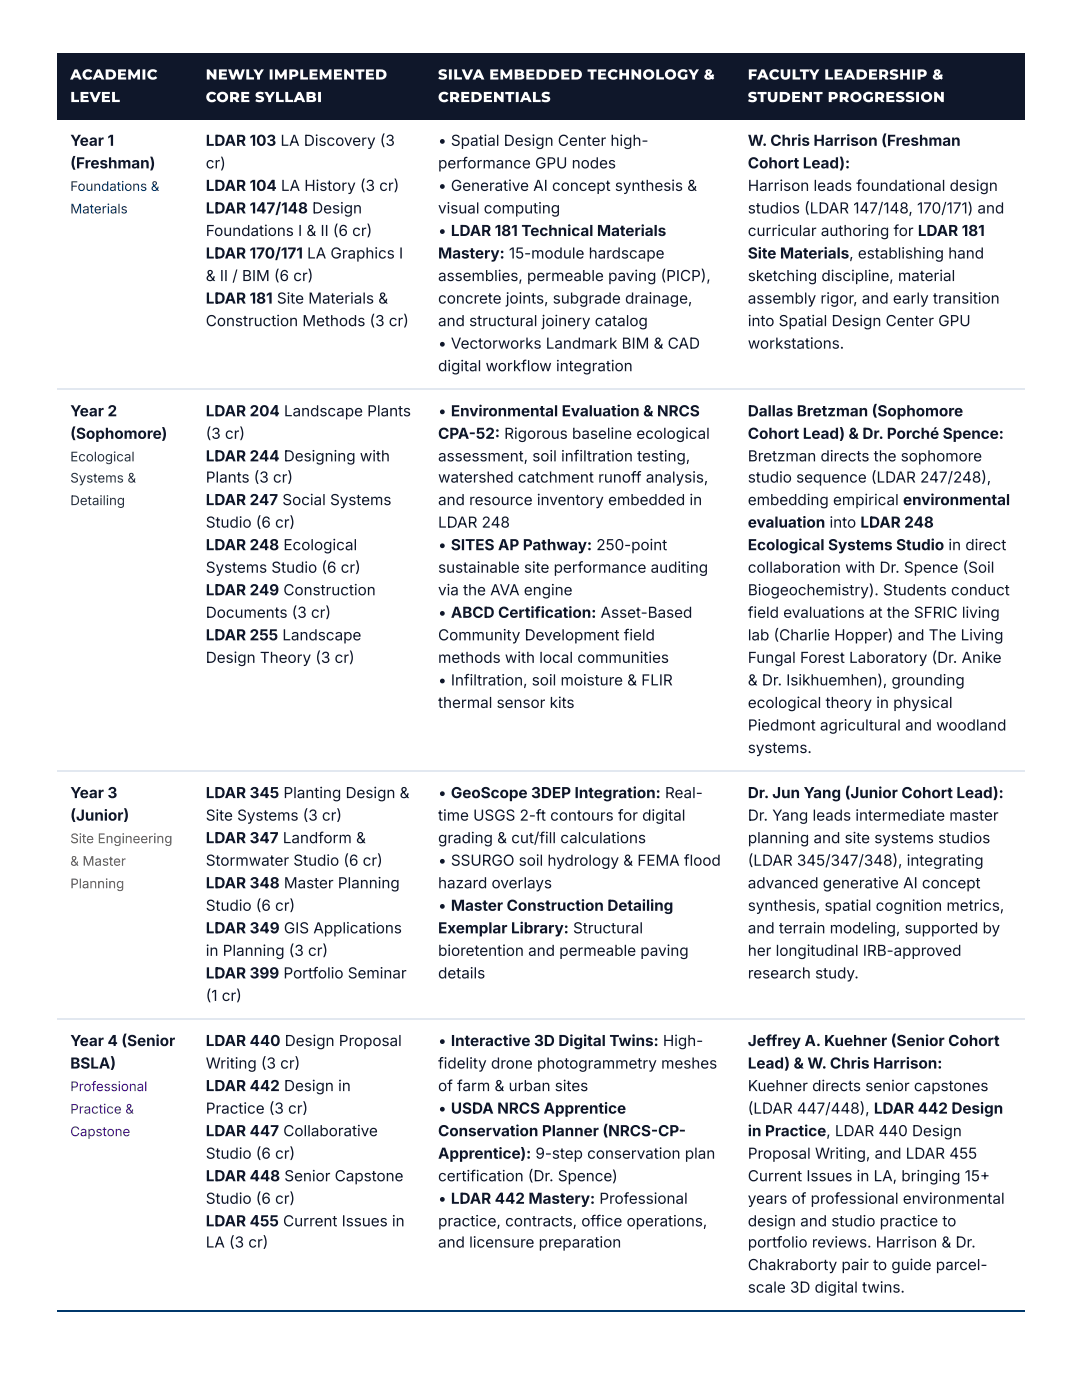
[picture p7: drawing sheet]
<svg xmlns="http://www.w3.org/2000/svg" width="216mm" height="279mm" viewBox="0 0 216 279" stroke-linecap="round" stroke-linejoin="round" font-family="sans-serif">
<defs><g id="words">
<g font-size="3" fill="#0f172a">
<text x="14" y="29.1">Year 1</text>
<text x="41.1" y="29.1">LDAR 103 LA Discovery (3</text>
<text x="87.4" y="29.1">• Spatial Design Center high-</text>
<text x="149.2" y="29.1">W. Chris Harrison (Freshman</text>
<text x="14" y="33.6">(Freshman)</text>
<text x="41.1" y="33.6">cr)</text>
<text x="87.4" y="33.6">performance GPU nodes</text>
<text x="149.2" y="33.6">Cohort Lead):</text>
<text x="41.1" y="38.1">LDAR 104 LA History (3 cr)</text>
<text x="87.4" y="38.1">• Generative AI concept synthesis &amp;</text>
<text x="149.2" y="38.1">Harrison leads foundational design</text>
<text x="41.1" y="42.6">LDAR 147/148 Design</text>
<text x="41.1" y="47.1">Foundations I &amp; II (6 cr)</text>
<text x="87.4" y="42.6">visual computing</text>
<text x="87.4" y="47.1">• LDAR 181 Technical Materials</text>
<text x="149.2" y="42.6">studios (LDAR 147/148, 170/171) and</text>
<text x="149.2" y="47.1">curricular authoring for LDAR 181</text>
<text x="41.1" y="51.6">LDAR 170/171 LA Graphics I</text>
<text x="87.4" y="51.6">Mastery: 15-module hardscape</text>
<text x="149.2" y="51.6">Site Materials, establishing hand</text>
<text x="41.1" y="56.1">&amp; II / BIM (6 cr)</text>
<text x="87.4" y="56.1">assemblies, permeable paving (PICP),</text>
<text x="149.2" y="56.1">sketching discipline, material</text>
<text x="41.1" y="60.6">LDAR 181 Site Materials &amp;</text>
<text x="41.1" y="65.1">Construction Methods (3 cr)</text>
<text x="87.4" y="60.6">concrete joints, subgrade drainage,</text>
<text x="87.4" y="65.1">and structural joinery catalog</text>
<text x="149.2" y="60.6">assembly rigor, and early transition</text>
<text x="149.2" y="65.1">into Spatial Design Center GPU</text>
<text x="87.4" y="69.6">• Vectorworks Landmark BIM &amp; CAD</text>
<text x="149.2" y="69.6">workstations.</text>
<text x="87.4" y="74.1">digital workflow integration</text>
<text x="14" y="83.1">Year 2</text>
<text x="41.1" y="83.1">LDAR 204 Landscape Plants</text>
<text x="87.4" y="83.1">• Environmental Evaluation &amp; NRCS</text>
<text x="149.2" y="83.1">Dallas Bretzman (Sophomore</text>
<text x="14" y="87.6">(Sophomore)</text>
<text x="41.1" y="87.6">(3 cr)</text>
<text x="87.4" y="87.6">CPA-52: Rigorous baseline ecological</text>
<text x="149.2" y="87.6">Cohort Lead) &amp; Dr. Porché Spence:</text>
<text x="41.1" y="92.1">LDAR 244 Designing with</text>
<text x="87.4" y="92.1">assessment, soil infiltration testing,</text>
<text x="149.2" y="92.1">Bretzman directs the sophomore</text>
<text x="41.1" y="96.3">Plants (3 cr)</text>
<text x="41.1" y="100.8">LDAR 247 Social Systems</text>
<text x="87.4" y="96.3">watershed catchment runoff analysis,</text>
<text x="87.4" y="100.8">and resource inventory embedded in</text>
<text x="149.2" y="96.3">studio sequence (LDAR 247/248),</text>
<text x="149.2" y="100.8">embedding empirical environmental</text>
<text x="41.1" y="105.3">Studio (6 cr)</text>
<text x="87.4" y="105.3">LDAR 248</text>
<text x="149.2" y="105.3">evaluation into LDAR 248</text>
<text x="41.1" y="109.8">LDAR 248 Ecological</text>
<text x="87.4" y="109.8">• SITES AP Pathway: 250-point</text>
<text x="149.2" y="109.8">Ecological Systems Studio in direct</text>
<text x="41.1" y="114.3">Systems Studio (6 cr)</text>
<text x="41.1" y="118.8">LDAR 249 Construction</text>
<text x="87.4" y="114.3">sustainable site performance auditing</text>
<text x="87.4" y="118.8">via the AVA engine</text>
<text x="149.2" y="114.3">collaboration with Dr. Spence (Soil</text>
<text x="149.2" y="118.8">Biogeochemistry). Students conduct</text>
<text x="41.1" y="123.3">Documents (3 cr)</text>
<text x="87.4" y="123.3">• ABCD Certification: Asset-Based</text>
<text x="149.2" y="123.3">field evaluations at the SFRIC living</text>
<text x="41.1" y="127.8">LDAR 255 Landscape</text>
<text x="87.4" y="127.8">Community Development field</text>
<text x="149.2" y="127.8">lab (Charlie Hopper) and The Living</text>
<text x="41.1" y="132.3">Design Theory (3 cr)</text>
<text x="87.4" y="132.3">methods with local communities</text>
<text x="87.4" y="136.8">• Infiltration, soil moisture &amp; FLIR</text>
<text x="149.2" y="132.3">Fungal Forest Laboratory (Dr. Anike</text>
<text x="149.2" y="136.8">&amp; Dr. Isikhuemhen), grounding</text>
<text x="87.4" y="141.3">thermal sensor kits</text>
<text x="149.2" y="141.3">ecological theory in physical</text>
<text x="149.2" y="145.8">Piedmont agricultural and woodland</text>
<text x="149.2" y="150.3">systems.</text>
<text x="14" y="159.3">Year 3</text>
<text x="41.1" y="159.3">LDAR 345 Planting Design &amp;</text>
<text x="87.4" y="159.3">• GeoScope 3DEP Integration: Real-</text>
<text x="149.2" y="159.3">Dr. Jun Yang (Junior Cohort Lead):</text>
<text x="14" y="163.8">(Junior)</text>
<text x="41.1" y="163.8">Site Systems (3 cr)</text>
<text x="87.4" y="163.8">time USGS 2-ft contours for digital</text>
<text x="149.2" y="163.8">Dr. Yang leads intermediate master</text>
<text x="41.1" y="168.3">LDAR 347 Landform &amp;</text>
<text x="41.1" y="172.8">Stormwater Studio (6 cr)</text>
<text x="87.4" y="168.3">grading &amp; cut/fill calculations</text>
<text x="87.4" y="172.8">• SSURGO soil hydrology &amp; FEMA flood</text>
<text x="149.2" y="168.3">planning and site systems studios</text>
<text x="149.2" y="172.8">(LDAR 345/347/348), integrating</text>
<text x="41.1" y="177.3">LDAR 348 Master Planning</text>
<text x="87.4" y="177.3">hazard overlays</text>
<text x="149.2" y="177.3">advanced generative AI concept</text>
<text x="41.1" y="181.8">Studio (6 cr)</text>
<text x="87.4" y="181.8">• Master Construction Detailing</text>
<text x="149.2" y="181.8">synthesis, spatial cognition metrics,</text>
<text x="41.1" y="186.3">LDAR 349 GIS Applications</text>
<text x="41.1" y="190.8">in Planning (3 cr)</text>
<text x="87.4" y="186.3">Exemplar Library: Structural</text>
<text x="87.4" y="190.8">bioretention and permeable paving</text>
<text x="149.2" y="186.3">and terrain modeling, supported by</text>
<text x="149.2" y="190.8">her longitudinal IRB-approved</text>
<text x="41.1" y="195.3">LDAR 399 Portfolio Seminar</text>
<text x="87.4" y="195.3">details</text>
<text x="149.2" y="195.3">research study.</text>
<text x="41.1" y="199.8">(1 cr)</text>
<text x="14" y="208.8">Year 4 (Senior</text>
<text x="41.1" y="208.8">LDAR 440 Design Proposal</text>
<text x="87.4" y="208.8">• Interactive 3D Digital Twins: High-</text>
<text x="149.2" y="208.8">Jeffrey A. Kuehner (Senior Cohort</text>
<text x="14" y="213.3">BSLA)</text>
<text x="41.1" y="213.3">Writing (3 cr)</text>
<text x="87.4" y="213.3">fidelity drone photogrammetry meshes</text>
<text x="149.2" y="213.3">Lead) &amp; W. Chris Harrison:</text>
<text x="41.1" y="217.8">LDAR 442 Design in</text>
<text x="87.4" y="217.8">of farm &amp; urban sites</text>
<text x="149.2" y="217.8">Kuehner directs senior capstones</text>
<text x="41.1" y="222.2">Practice (3 cr)</text>
<text x="41.1" y="226.7">LDAR 447 Collaborative</text>
<text x="87.4" y="222.2">• USDA NRCS Apprentice</text>
<text x="87.4" y="226.7">Conservation Planner (NRCS-CP-</text>
<text x="149.2" y="222.2">(LDAR 447/448), LDAR 442 Design</text>
<text x="149.2" y="226.7">in Practice, LDAR 440 Design</text>
<text x="41.1" y="231.2">Studio (6 cr)</text>
<text x="87.4" y="231.2">Apprentice): 9-step conservation plan</text>
<text x="149.2" y="231.2">Proposal Writing, and LDAR 455</text>
<text x="41.1" y="235.7">LDAR 448 Senior Capstone</text>
<text x="87.4" y="235.7">certification (Dr. Spence)</text>
<text x="149.2" y="235.7">Current Issues in LA, bringing 15+</text>
<text x="41.1" y="240.2">Studio (6 cr)</text>
<text x="41.1" y="244.7">LDAR 455 Current Issues in</text>
<text x="87.4" y="240.2">• LDAR 442 Mastery: Professional</text>
<text x="87.4" y="244.7">practice, contracts, office operations,</text>
<text x="149.2" y="240.2">years of professional environmental</text>
<text x="149.2" y="244.7">design and studio practice to</text>
<text x="41.1" y="249">LA (3 cr)</text>
<text x="87.4" y="249">and licensure preparation</text>
<text x="149.2" y="249">portfolio reviews. Harrison &amp; Dr.</text>
<text x="149.2" y="253.5">Chakraborty pair to guide parcel-</text>
<text x="149.2" y="258">scale 3D digital twins.</text>
</g>
<g font-size="2.9" fill="#fff">
<text x="14" y="15.9">ACADEMIC</text>
<text x="41.1" y="15.9">NEWLY IMPLEMENTED</text>
<text x="87.4" y="15.9">SILVA EMBEDDED TECHNOLOGY &amp;</text>
<text x="149.2" y="15.9">FACULTY LEADERSHIP &amp;</text>
<text x="14" y="20.4">LEVEL</text>
<text x="41.1" y="20.4">CORE SYLLABI</text>
<text x="87.4" y="20.4">CREDENTIALS</text>
<text x="149.2" y="20.4">STUDENT PROGRESSION</text>
</g>
<g font-size="2.6" fill="#00386b">
<text x="14" y="38.1">Foundations &amp;</text>
<text x="14" y="42.6">Materials</text>
</g>
<g font-size="2.6" fill="#1b5e20">
<text x="14" y="92.1">Ecological</text>
<text x="14" y="96.3">Systems &amp;</text>
<text x="14" y="100.8">Detailing</text>
</g>
<g font-size="2.6" fill="#9a6500">
<text x="14" y="168.3">Site Engineering</text>
<text x="14" y="172.8">&amp; Master</text>
<text x="14" y="177.3">Planning</text>
</g>
<g font-size="2.6" fill="#4a148c">
<text x="14" y="217.8">Professional</text>
<text x="14" y="222.2">Practice &amp;</text>
<text x="14" y="226.7">Capstone</text>
</g>
</g></defs>
<g fill="#0f172a">
<path d="M11.4 10.6h27v13.2h-27z"/>
<path d="M38.4 10.6h46.3v13.2h-46.3z"/>
<path d="M84.7 10.6h61.9v13.2h-61.9z"/>
<path d="M146.6 10.6h57.9v13.2h-57.9z"/>
</g>
<path d="M11.4 77.7h193.1M11.4 153.9h193.1M11.4 203.3h193.1" fill="none" stroke="#e2e8f0" stroke-width=".26"/>
<path d="M11.4 261.5h193.1" fill="none" stroke="#00386b" stroke-width=".26"/>
<use href="#words"/>
</svg>
